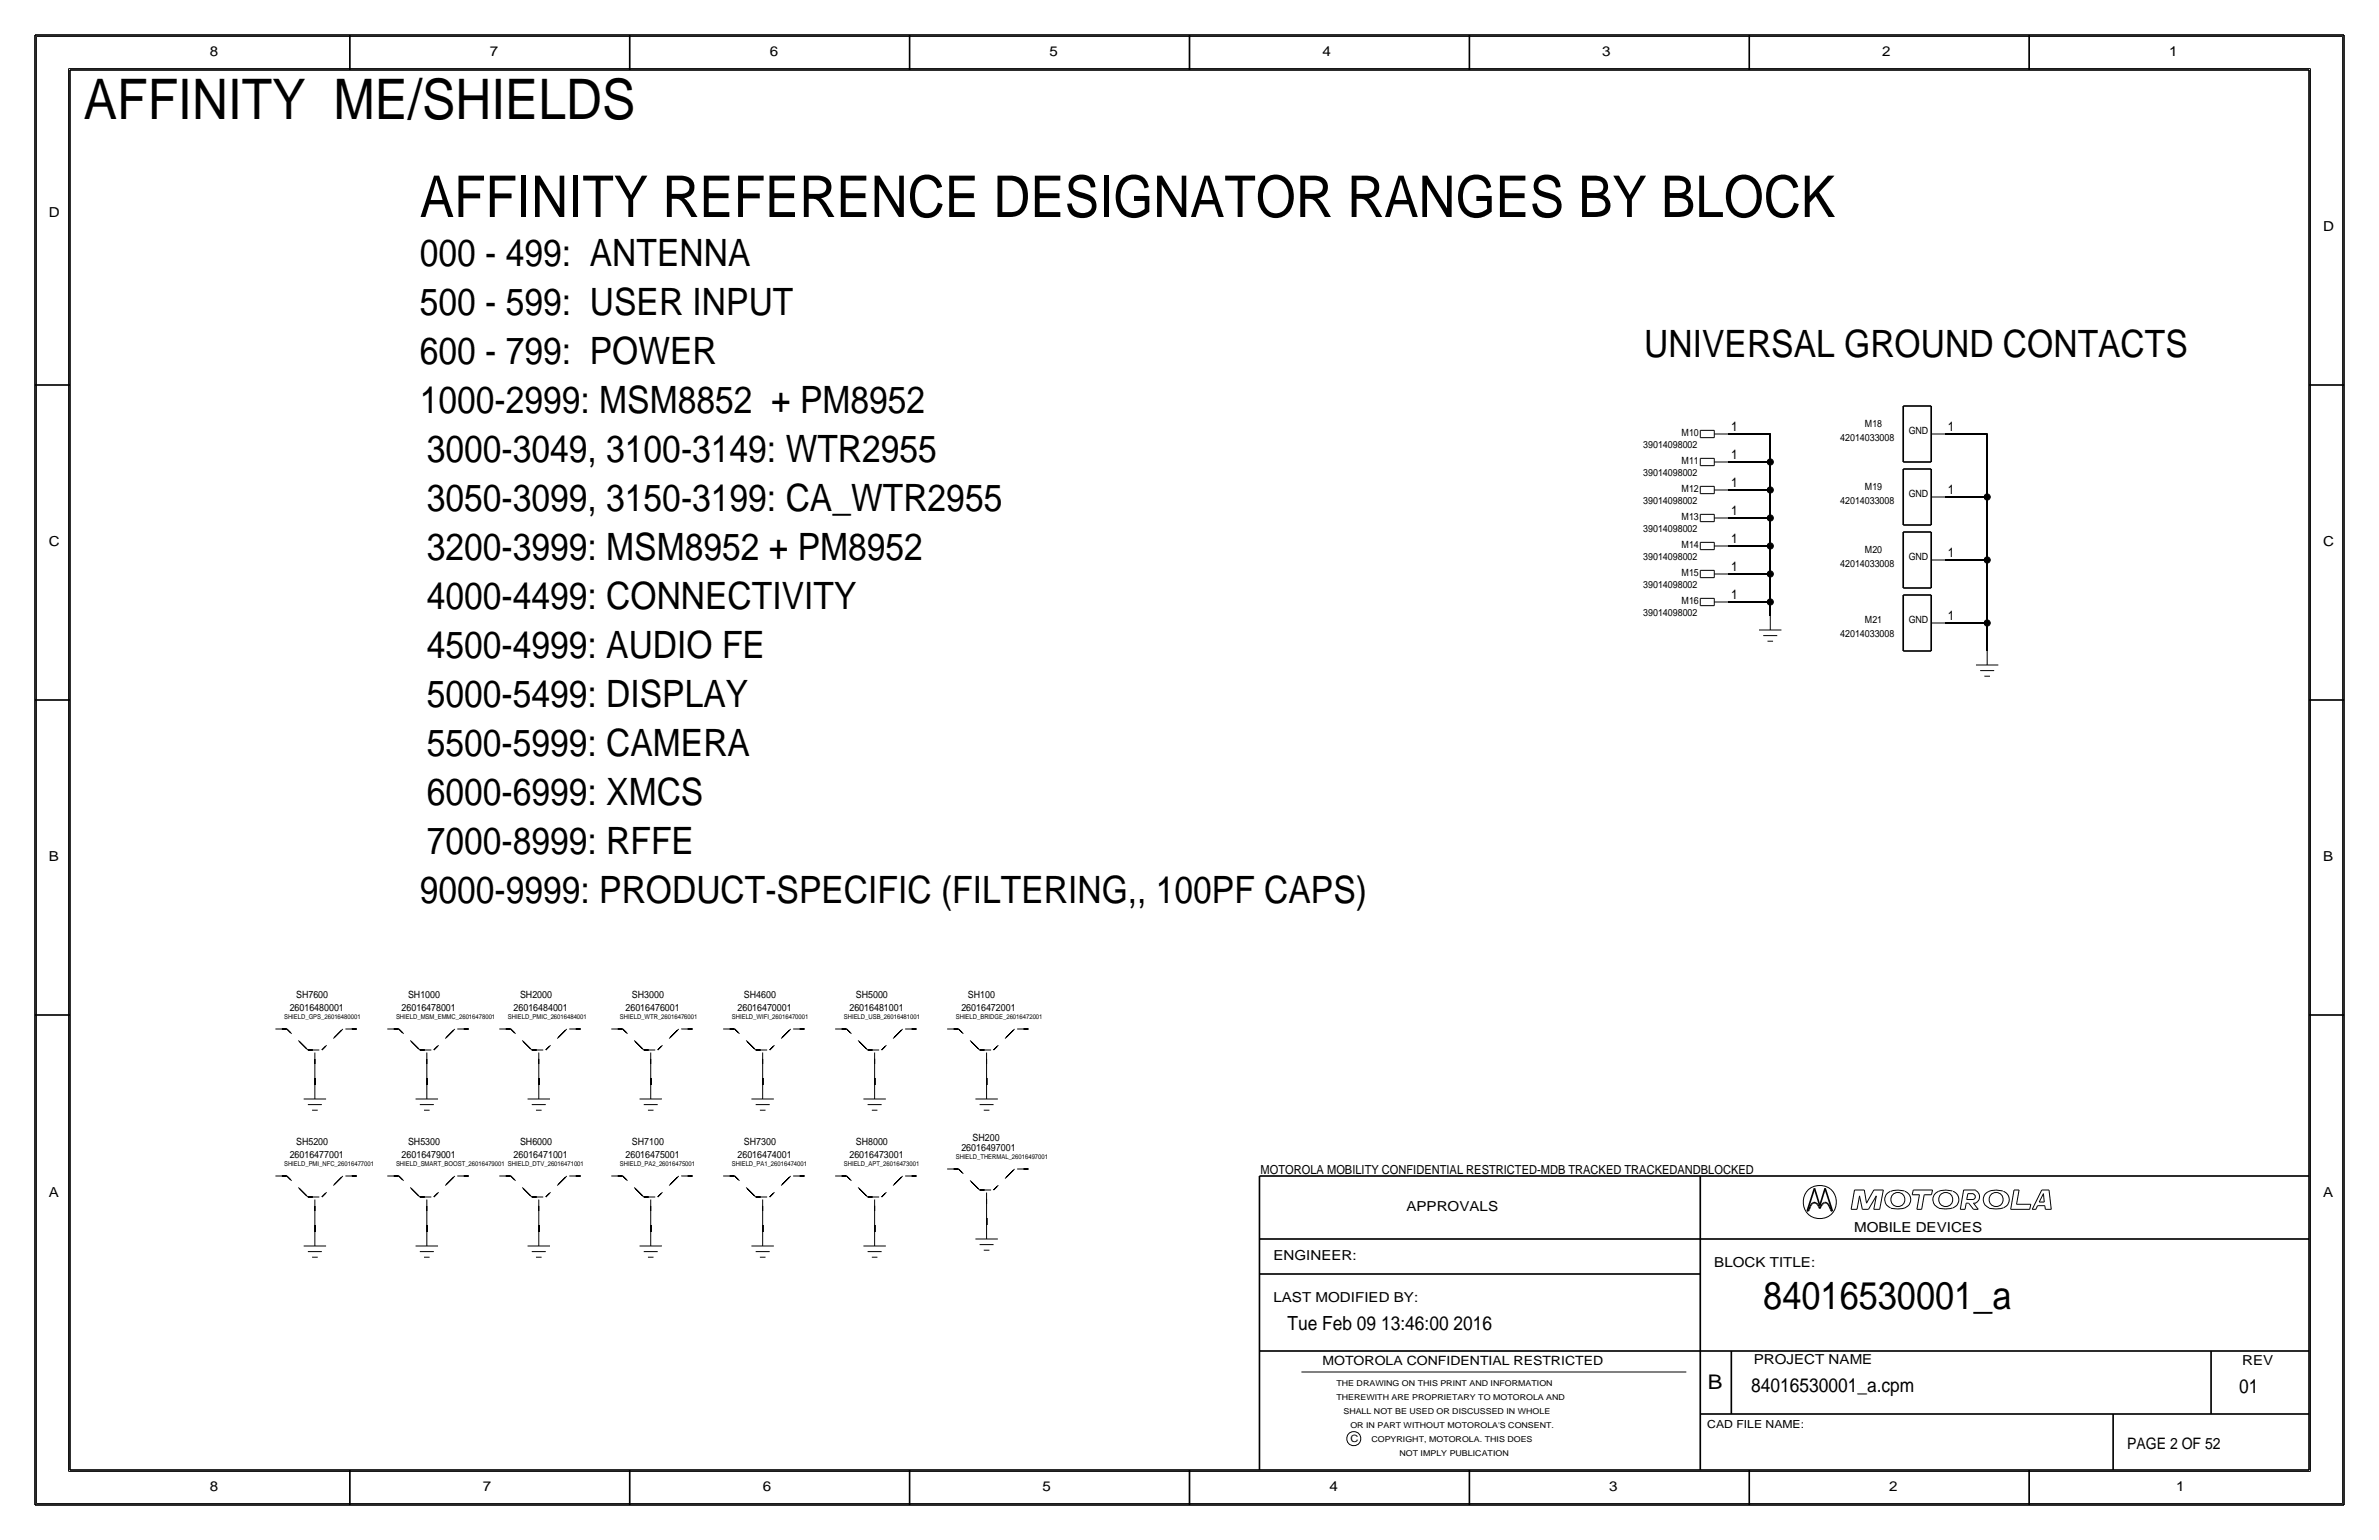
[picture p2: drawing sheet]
<svg xmlns="http://www.w3.org/2000/svg" width="432mm" height="279mm" viewBox="0 0 432 279" stroke-linecap="round" stroke-linejoin="round" font-family="sans-serif">
<defs><g id="words">
<text font-size="10.5" x="76.2" y="39.4">AFFINITY REFERENCE DESIGNATOR RANGES BY BLOCK</text>
<text font-size="10.1" x="15.2" y="21.6">AFFINITY ME/SHIELDS</text>
<text font-size="7" x="320" y="237.5">84016530001_a</text>
<g font-size="6.8">
<text x="76.2" y="48.3">000 - 499: ANTENNA</text>
<text x="76.2" y="57.1">500 - 599: USER INPUT</text>
<text x="298.5" y="64.8">UNIVERSAL GROUND CONTACTS</text>
<text x="76.2" y="66">600 - 799: POWER</text>
<text x="76.2" y="74.9">1000-2999: MSM8852 + PM8952</text>
<text x="77.5" y="83.8">3000-3049, 3100-3149: WTR2955</text>
<text x="77.5" y="92.7">3050-3099, 3150-3199: CA_WTR2955</text>
<text x="77.5" y="101.6">3200-3999: MSM8952 + PM8952</text>
<text x="77.5" y="110.5">4000-4499: CONNECTIVITY</text>
<text x="77.5" y="119.4">4500-4999: AUDIO FE</text>
<text x="77.5" y="128.3">5000-5499: DISPLAY</text>
<text x="77.5" y="137.2">5500-5999: CAMERA</text>
<text x="77.5" y="146.1">6000-6999: XMCS</text>
<text x="77.5" y="154.9">7000-8999: RFFE</text>
<text x="76.2" y="163.8">9000-9999: PRODUCT-SPECIFIC (FILTERING,, 100PF CAPS)</text>
</g>
<text font-size="3.7" x="310" y="252.1">B</text>
<g font-size="3.5">
<text x="233.7" y="241.3">Tue Feb 09 13:46:00 2016</text>
<text x="317.9" y="252.6">84016530001_a.cpm</text>
<text x="406.4" y="252.7">01</text>
</g>
<text font-size="2.9" x="386.1" y="262.9">PAGE 2 OF 52</text>
<g font-size="2.5">
<text x="38.1" y="10.2">8</text>
<text x="88.9" y="10.2">7</text>
<text x="139.7" y="10.2">6</text>
<text x="190.5" y="10.2">5</text>
<text x="240" y="10.2">4</text>
<text x="290.8" y="10.2">3</text>
<text x="341.6" y="10.2">2</text>
<text x="393.7" y="10.2">1</text>
<text x="8.9" y="39.4">D</text>
<text x="421.6" y="41.9">D</text>
<text x="8.9" y="99.1">C</text>
<text x="421.6" y="99.1">C</text>
<text x="8.9" y="156.2">B</text>
<text x="421.6" y="156.2">B</text>
<text x="8.9" y="217.2">A</text>
<text x="255.3" y="219.7">APPROVALS</text>
<text x="421.6" y="217.2">A</text>
<text x="336.5" y="223.5">MOBILE DEVICES</text>
<text x="231.1" y="228.6">ENGINEER:</text>
<text x="311.1" y="229.9">BLOCK TITLE:</text>
<text x="231.1" y="236.2">LAST MODIFIED BY:</text>
<text x="318.3" y="247.5">PROJECT NAME</text>
<text x="407" y="247.6">REV</text>
<text x="38.1" y="270.5">8</text>
<text x="87.6" y="270.5">7</text>
<text x="138.4" y="270.5">6</text>
<text x="189.2" y="270.5">5</text>
<text x="241.3" y="270.5">4</text>
<text x="292.1" y="270.5">3</text>
<text x="342.9" y="270.5">2</text>
<text x="395" y="270.5">1</text>
</g>
<g font-size="2.4">
<text x="314.2" y="78.2">1</text>
<text x="314.2" y="83.3">1</text>
<text x="353.6" y="78.2">1</text>
<text x="314.2" y="88.4">1</text>
<text x="353.6" y="89.7">1</text>
<text x="314.2" y="93.5">1</text>
<text x="314.2" y="98.6">1</text>
<text x="353.6" y="101.1">1</text>
<text x="314.2" y="103.6">1</text>
<text x="314.2" y="108.7">1</text>
<text x="353.6" y="112.5">1</text>
</g>
<g font-size="2.3">
<text x="228.8" y="213.1">MOTOROLA MOBILITY CONFIDENTIAL RESTRICTED-MDB TRACKED TRACKEDANDBLOCKED</text>
<text x="240" y="247.6">MOTOROLA CONFIDENTIAL RESTRICTED</text>
</g>
<text font-size="2" x="309.9" y="259.1">CAD FILE NAME:</text>
<g font-size="1.8">
<text x="338.5" y="77.5">M18</text>
<text x="298.3" y="81.3">39014098002</text>
<text x="305.2" y="79.1">M10</text>
<text x="334" y="80">42014033008</text>
<text x="346.4" y="78.7">GND</text>
<text x="298.3" y="86.4">39014098002</text>
<text x="305.2" y="89.3">M12</text>
<text x="305.2" y="84.2">M11</text>
<text x="338.5" y="88.9">M19</text>
<text x="298.3" y="91.4">39014098002</text>
<text x="305.2" y="94.4">M13</text>
<text x="334" y="91.4">42014033008</text>
<text x="346.4" y="90.2">GND</text>
<text x="298.3" y="101.6">39014098002</text>
<text x="298.3" y="96.5">39014098002</text>
<text x="305.2" y="99.5">M14</text>
<text x="338.5" y="100.3">M20</text>
<text x="346.4" y="101.6">GND</text>
<text x="298.3" y="106.7">39014098002</text>
<text x="305.2" y="104.5">M15</text>
<text x="334" y="102.9">42014033008</text>
<text x="298.3" y="111.8">39014098002</text>
<text x="305.2" y="109.6">M16</text>
<text x="338.5" y="113">M21</text>
<text x="346.4" y="113">GND</text>
<text x="334" y="115.6">42014033008</text>
<text x="52.6" y="183.4">26016480001</text>
<text x="53.7" y="181.1">SH7600</text>
<text x="72.9" y="183.4">26016478001</text>
<text x="74.1" y="181.1">SH1000</text>
<text x="93.2" y="183.4">26016484001</text>
<text x="94.4" y="181.1">SH2000</text>
<text x="113.5" y="183.4">26016476001</text>
<text x="114.7" y="181.1">SH3000</text>
<text x="133.9" y="183.4">26016470001</text>
<text x="135" y="181.1">SH4600</text>
<text x="154.2" y="183.4">26016481001</text>
<text x="155.3" y="181.1">SH5000</text>
<text x="174.5" y="183.4">26016472001</text>
<text x="175.7" y="181.1">SH100</text>
<text x="53.7" y="207.8">SH5200</text>
<text x="74.1" y="207.8">SH5300</text>
<text x="94.4" y="207.8">SH6000</text>
<text x="114.7" y="207.8">SH7100</text>
<text x="135" y="207.8">SH7300</text>
<text x="155.3" y="207.8">SH8000</text>
<text x="174.5" y="208.8">26016497001</text>
<text x="176.5" y="207">SH200</text>
<text x="52.6" y="210.1">26016477001</text>
<text x="72.9" y="210.1">26016479001</text>
<text x="93.2" y="210.1">26016471001</text>
<text x="113.5" y="210.1">26016475001</text>
<text x="133.9" y="210.1">26016474001</text>
<text x="154.2" y="210.1">26016473001</text>
<text x="245.1" y="261.6">C</text>
</g>
<g font-size="1.5">
<text x="242.6" y="251.5">THE DRAWING ON THIS PRINT AND INFORMATION</text>
<text x="242.6" y="254">THEREWITH ARE PROPRIETARY TO MOTOROLA AND</text>
<text x="243.8" y="256.5">SHALL NOT BE USED OR DISCUSSED IN WHOLE</text>
<text x="245.1" y="259.1">OR IN PART WITHOUT MOTOROLA'S CONSENT.</text>
<text x="248.9" y="261.6">COPYRIGHT, MOTOROLA. THIS DOES</text>
<text x="254" y="264.2">NOT IMPLY PUBLICATION</text>
</g>
<g font-size="1.2">
<text x="51.6" y="184.9">SHIELD_GPS_26016480001</text>
<text x="71.9" y="184.9">SHIELD_MSM_EMMC_26016478001</text>
<text x="92.2" y="184.9">SHIELD_PMIC_26016484001</text>
<text x="112.5" y="184.9">SHIELD_WTR_26016476001</text>
<text x="132.8" y="184.9">SHIELD_WIFI_26016470001</text>
<text x="153.2" y="184.9">SHIELD_USB_26016481001</text>
<text x="173.5" y="184.9">SHIELD_BRIDGE_26016472001</text>
<text x="51.6" y="211.6">SHIELD_PMI_NFC_26016477001</text>
<text x="71.9" y="211.6">SHIELD_SMART_BOOST_26016479001 SHIELD_DTV_26016471001</text>
<text x="112.5" y="211.6">SHIELD_PA2_26016475001</text>
<text x="132.8" y="211.6">SHIELD_PA1_26016474001</text>
<text x="153.2" y="211.6">SHIELD_APT_26016473001</text>
<text x="173.5" y="210.3">SHIELD_THERMAL_26016497001</text>
</g>
</g></defs>
<!-- layer: Nets -->
<g fill="none" stroke="#000" stroke-width=".18">
<path d="M313.7 78.7h7.6zM321.3 78.7v5.1zM353.1 78.7h7.6zM360.7 78.7v11.5zM313.7 83.8h7.6zM313.7 88.9h7.6zM313.7 94h7.6zM313.7 99.1h7.6zM321.3 83.8v5.1zM321.3 88.9v5.1zM321.3 94v5.1zM321.3 99.1v5z"/>
<path d="M353.1 90.2h7.6zM360.7 90.2v11.4zM313.7 109.2h7.6zM313.7 104.1h7.6zM321.3 109.2v2.6zM321.3 104.1v5.1zM353.1 101.6h7.6zM353.1 113h7.6zM360.7 113v5.1zM360.7 101.6v11.4zM57.1 195.6v1.2zM77.5 195.6v1.2z"/>
<path d="M97.8 195.6v1.2zM118.1 195.6v1.2zM138.4 195.6v1.2zM158.7 195.6v1.2zM179.1 195.6v1.2zM57.1 222.2v1.3zM77.5 222.2v1.3zM97.8 222.2v1.3zM118.1 222.2v1.3zM138.4 222.2v1.3zM158.7 222.2v1.3zM179.1 221v1.2z"/>
</g>
<g fill="#000" stroke="#000" stroke-width=".18">
<circle cx="321.3" cy="83.8" r=".56"/>
<circle cx="321.3" cy="88.9" r=".56"/>
<circle cx="321.3" cy="94" r=".56"/>
<circle cx="321.3" cy="99.1" r=".56"/>
<circle cx="360.7" cy="90.2" r=".56"/>
<circle cx="321.3" cy="109.2" r=".56"/>
<circle cx="321.3" cy="104.1" r=".56"/>
<circle cx="360.7" cy="101.6" r=".56"/>
<circle cx="360.7" cy="113" r=".56"/>
</g>
<!-- layer: Components -->
<g fill="none" stroke="#000" stroke-width=".18">
<path d="M308.6 79.4h2.5zM308.6 78.1v1.3zM308.6 78.1h2.5zM311.1 78.1v1.3zM311.2 78.7h2.5zM350.5 78.7h2.6zM308.6 99.7h2.5zM308.6 98.4v1.3zM308.6 94.6h2.5zM308.6 93.3v1.3zM308.6 89.6h2.5zM308.6 88.2v1.4z"/>
<path d="M308.6 84.5h2.5zM308.6 83.2v1.3zM308.6 98.4h2.5zM308.6 93.3h2.5zM308.6 88.2h2.5zM308.6 83.2h2.5zM311.1 98.4v1.3zM311.1 93.3v1.3zM311.1 88.2v1.4zM311.1 83.2v1.3zM311.2 99.1h2.5zM311.2 94h2.5z"/>
<path d="M311.2 88.9h2.5zM311.2 83.8h2.5zM350.5 90.2h2.6zM308.6 109.9h2.5zM308.6 108.6v1.3zM308.6 104.8h2.5zM308.6 103.5v1.3zM308.6 108.6h2.5zM308.6 103.5h2.5zM311.1 108.6v1.3zM311.1 103.5v1.3zM311.2 109.2h2.5z"/>
<path d="M311.2 104.1h2.5zM319.3 114.3h4zM320 115.3h2.6zM320.8 116.3h1zM321.3 111.8v2.5zM350.5 113h2.6zM350.5 101.6h2.6zM360.7 118.1v2.6zM358.6 120.7h4.1zM359.4 121.7h2.5zM360.2 122.7h1zM55.1 199.4h4.1z"/>
<path d="M57.1 196.8v2.6zM57.1 193v2.6zM75.4 199.4h4.1zM77.5 196.8v2.6zM77.5 193v2.6zM95.8 199.4h4zM97.8 193v2.6zM97.8 196.8v2.6zM116.1 199.4h4zM118.1 196.8v2.6zM118.1 193v2.6zM136.4 199.4h4.1z"/>
<path d="M138.4 193v2.6zM138.4 196.8v2.6zM156.7 199.4h4.1zM158.7 196.8v2.6zM158.7 193v2.6zM177 199.4h4.1zM179.1 193v2.6zM179.1 196.8v2.6zM55.9 200.4h2.5zM56.6 201.4h1.1zM57.1 219.7v2.5zM76.2 200.4h2.5z"/>
<path d="M77 201.4h1zM77.5 219.7v2.5zM96.5 200.4h2.6zM97.3 201.4h1zM97.8 219.7v2.5zM116.8 200.4h2.6zM117.6 201.4h1zM118.1 219.7v2.5zM137.2 200.4h2.5zM137.9 201.4h1zM138.4 219.7v2.5zM157.5 200.4h2.5z"/>
<path d="M158.2 201.4h1.1zM158.7 219.7v2.5zM177.8 200.4h2.5zM178.6 201.4h1zM179.1 218.4v2.6zM55.1 226.1h4.1zM55.9 227.1h2.5zM56.6 228.1h1.1zM57.1 223.5v2.6zM75.4 226.1h4.1zM76.2 227.1h2.5zM77 228.1h1z"/>
<path d="M77.5 223.5v2.6zM95.8 226.1h4zM96.5 227.1h2.6zM97.3 228.1h1zM97.8 223.5v2.6zM116.1 226.1h4zM116.8 227.1h2.6zM117.6 228.1h1zM118.1 223.5v2.6zM136.4 226.1h4.1zM137.2 227.1h2.5zM137.9 228.1h1z"/>
<path d="M138.4 223.5v2.6zM156.7 226.1h4.1zM157.5 227.1h2.5zM158.2 228.1h1.1zM158.7 223.5v2.6zM177 224.8h4.1zM177.8 225.8h2.5zM178.6 226.8h1zM179.1 222.2v2.6z"/>
</g>
<g fill="none" stroke="#000" stroke-width=".18" stroke-dasharray="2.1" stroke-linecap="butt">
<path d="M49.5 186.7h2.6zM52.1 186.7l3.8 3.8zM55.9 190.5h2.5zM57.1 190.5v2.5zM62.2 186.7l-3.8 3.8zM62.2 186.7h2.6zM69.8 186.7h2.6zM72.4 186.7l3.8 3.8zM76.2 190.5h2.5zM77.5 190.5v2.5zM82.5 186.7h2.6zM82.5 186.7l-3.8 3.8z"/>
<path d="M90.2 186.7h2.5zM92.7 186.7l3.8 3.8zM96.5 190.5h2.6zM97.8 190.5v2.5zM102.9 186.7l-3.8 3.8zM102.9 186.7h2.5zM110.5 186.7h2.5zM113 186.7l3.8 3.8zM116.8 190.5h2.6zM118.1 190.5v2.5zM123.2 186.7l-3.8 3.8zM123.2 186.7h2.5z"/>
<path d="M130.8 186.7h2.5zM133.4 186.7l3.8 3.8zM137.2 190.5h2.5zM138.4 190.5v2.5zM143.5 186.7h2.5zM143.5 186.7l-3.8 3.8zM151.1 186.7h2.6zM153.7 186.7l3.8 3.8zM157.5 190.5h2.5zM158.7 190.5v2.5zM163.8 186.7l-3.8 3.8zM163.8 186.7h2.6z"/>
<path d="M171.4 186.7h2.6zM174 186.7l3.8 3.8zM177.8 190.5h2.5zM179.1 190.5v2.5zM184.1 186.7l-3.8 3.8zM184.2 186.7h2.5zM49.5 213.4h2.6zM52.1 213.4l3.8 3.8zM55.9 217.2h2.5zM57.1 217.2v2.5zM62.2 213.4l-3.8 3.8zM62.2 213.4h2.6z"/>
<path d="M69.8 213.4h2.6zM72.4 213.4l3.8 3.8zM76.2 217.2h2.5zM77.5 217.2v2.5zM82.5 213.4h2.6zM82.5 213.4l-3.8 3.8zM90.2 213.4h2.5zM92.7 213.4l3.8 3.8zM96.5 217.2h2.6zM97.8 217.2v2.5zM102.9 213.4l-3.8 3.8zM102.9 213.4h2.5z"/>
<path d="M110.5 213.4h2.5zM113 213.4l3.8 3.8zM116.8 217.2h2.6zM118.1 217.2v2.5zM123.2 213.4l-3.8 3.8zM123.2 213.4h2.5zM130.8 213.4h2.5zM133.4 213.4l3.8 3.8zM137.2 217.2h2.5zM138.4 217.2v2.5zM143.5 213.4h2.5zM143.5 213.4l-3.8 3.8z"/>
<path d="M151.1 213.4h2.6zM153.7 213.4l3.8 3.8zM157.5 217.2h2.5zM158.7 217.2v2.5zM163.8 213.4l-3.8 3.8zM163.8 213.4h2.6zM171.4 212.1h2.6zM174 212.1l3.8 3.8zM177.8 215.9h2.5zM179.1 215.9v2.5zM184.1 212.1l-3.8 3.8zM184.2 212.1h2.5z"/>
</g>
<g fill="none" stroke="#000" stroke-width=".3">
<path d="M345.4 73.7v10.1zM345.4 73.7h5.1zM350.5 73.7v10.1zM345.4 95.2h5.1zM345.4 83.8h5.1zM345.4 96.5v10.2zM345.4 96.5h5.1zM345.4 85.1v10.2zM345.4 85.1h5.1zM350.5 96.5v10.2zM350.5 85.1v10.1zM345.4 118.1h5.1z"/>
<path d="M345.4 106.7h5.1zM345.4 107.9v10.2zM345.4 107.9h5.1zM350.5 108v10.1z"/>
</g>
<!-- layer: Page Border and Title Block -->
<g fill="none" stroke="#000" stroke-width=".3">
<path d="M6.3 6.4v266.7zM6.4 6.4h419zM12.7 12.7h406.4zM12.7 12.7v254zM63.5 6.4v6.3zM114.3 6.4v6.3zM165.1 6.4v6.3zM215.9 6.3v6.4zM266.7 6.4v6.3zM317.5 6.4v6.3zM368.3 6.4v6.3zM419.1 12.7v254z"/>
<path d="M425.4 6.4v266.7zM6.3 69.8h6.4zM419.1 69.8h6.3zM6.3 127h6.4zM419.1 127h6.3zM6.3 184.1h6.4zM419.1 184.1h6.3zM228.6 213.4v53.3zM228.6 213.4h190.5zM308.6 213.4v53.3zM328 219.7h.2zM328.4 219.4l-.2 .3z"/>
<path d="M328.6 218.8l-.2 .6zM328.8 218.5l-.2 .3zM329 218.3l.2-.1zM329 218.3l-.2 .2zM329.2 218.2h.2zM329.3 215.6l-1.3 4.1zM329.3 215.6l1 3.1zM329.4 218.2l.2 .1zM329.6 218.3l.3 .2zM329.9 218.5l.2 .3zM330.1 218.8l.2 .5zM330.5 218.8l-.2 .5z"/>
<path d="M330.8 218.5l-.3 .3zM331 218.3l-.2 .2zM331 218.3l.2-.1zM331.2 218.2h.2zM331.3 215.6l1.3 4.1zM331.3 215.6l-1 3.1zM331.4 218.2l.2 .1zM331.6 218.3l.2 .2zM331.8 218.5l.2 .3zM332 218.8l.3 .6zM332.3 219.4l.1 .3zM332.4 219.7h.2z"/>
<path d="M228.6 231.1h80zM228.6 224.8h190.5zM228.6 245.1h190.5zM308.6 256.5h110.5zM314.2 245.1v11.4zM383.5 256.5v10.2zM401.3 245.1v11.4zM6.4 273h419zM12.7 266.7h406.4zM63.5 266.7v6.4zM114.3 266.7v6.4zM165.1 266.7v6.4z"/>
<path d="M215.9 266.7v6.3zM266.7 266.7v6.4zM317.5 266.7v6.4zM368.3 266.7v6.4z"/>
</g>
<g fill="none" stroke="#000" stroke-width=".18">
<path d="M6.6 6.6h418.6zM6.6 6.6v266.2zM12.4 12.4v254.6zM12.4 12.4h407zM419.4 12.4v254.6zM425.2 6.6v266.2zM336 219.4h1.1zM336.6 215.9h1.8zM336.6 215.9l-.6 3.5zM337.5 217l-.4 2.4zM337.5 217l.5 2.4zM338 219.4h1.1z"/>
<path d="M338.4 215.9l.4 2.4zM340.1 219.4h1.1zM340.1 215.9h1.7zM340.1 215.9l-1.3 2.4zM340.6 217l-1.5 2.4zM340.6 217l-.5 2.4zM341.8 215.9l-.6 3.5zM343.1 216.2a1.6 1.6 0 0 0-1 1.5 1.6 1.6 0 0 0 1.1 1.5M345.7 216.1h-.2a4 4 0 0 0-2.3 .1M345.7 216.2a1.59 1.59 0 0 1 1.1 1.5 1.59 1.59 0 0 1-1.1 1.5 5.1 5.1 0 0 1-2.5 0M347.1 216.8h1.3zM347.3 215.9l-.2 .9z"/>
<path d="M347.3 215.9h3.5zM347.9 219.4h.9zM348.4 216.8l-.5 2.6zM349.2 216.8l-.4 2.6zM349.2 216.8h1.4zM350.8 215.9l-.2 .9zM354.4 216.1a3.1 3.1 0 0 0-3.3 .7 1.62 1.62 0 0 0 .8 2.4M354.4 219.2a5.1 5.1 0 0 1-2.5 0M354.5 216.2a1.59 1.59 0 0 1 1 1.5 1.59 1.59 0 0 1-1 1.5M355.8 219.4h.9zM356.4 215.9l-.6 3.5zM356.4 215.9h2.2z"/>
<path d="M356.9 218.3l-.2 1.1zM356.9 218.3h.4zM357 217.6h1.2zM357.2 216.6l-.2 1zM357.2 216.6h1zM357.3 218.3l.9 1.1zM358.1 216.7a.5 .5 0 0 1 .4 .4 .5 .5 0 0 1-.4 .5M358.2 219.4h.9zM358.2 218.3l.9 1.1zM358.2 218.3h.4zM358.5 216a1.24 1.24 0 0 1 .8 1.1 1.24 1.24 0 0 1-.8 1.2M363.5 216.1a3.1 3.1 0 0 0-3.3 .7 1.62 1.62 0 0 0 .8 2.4"/>
<path d="M363.6 219.2a5.1 5.1 0 0 1-2.6 0M363.6 216.2a1.59 1.59 0 0 1 1.1 1.5 1.59 1.59 0 0 1-1.1 1.5M364.9 219.4h3.5zM365.6 215.9l-.7 3.5zM365.6 215.9h.9zM366 218.5h2.6zM366.5 215.9l-.5 2.6zM368.6 218.5l-.2 .9zM368.9 219.4h.6zM369.8 218.7h1.3zM369.8 218.7l-.3 .7zM370.1 218.1h.9z"/>
<path d="M370.6 215.9l-1.7 3.5zM370.6 215.9h1.3zM370.9 216.6l-.8 1.5zM370.9 216.6l.1 1.5zM371.1 218.7l.1 .7zM371.2 219.4h1.1zM371.9 215.9l.4 3.5zM236.2 248.9h69.9zM6.6 272.8h418.6zM12.4 267h407z"/>
<circle cx="330.3" cy="218.1" r="3"/>
<circle cx="344.5" cy="217.6" r="1.28"/>
<circle cx="353.2" cy="217.6" r="1.28"/>
<circle cx="362.3" cy="217.6" r="1.28"/>
<circle cx="245.7" cy="261" r="1.28"/>
</g>
<use href="#words"/>
</svg>
